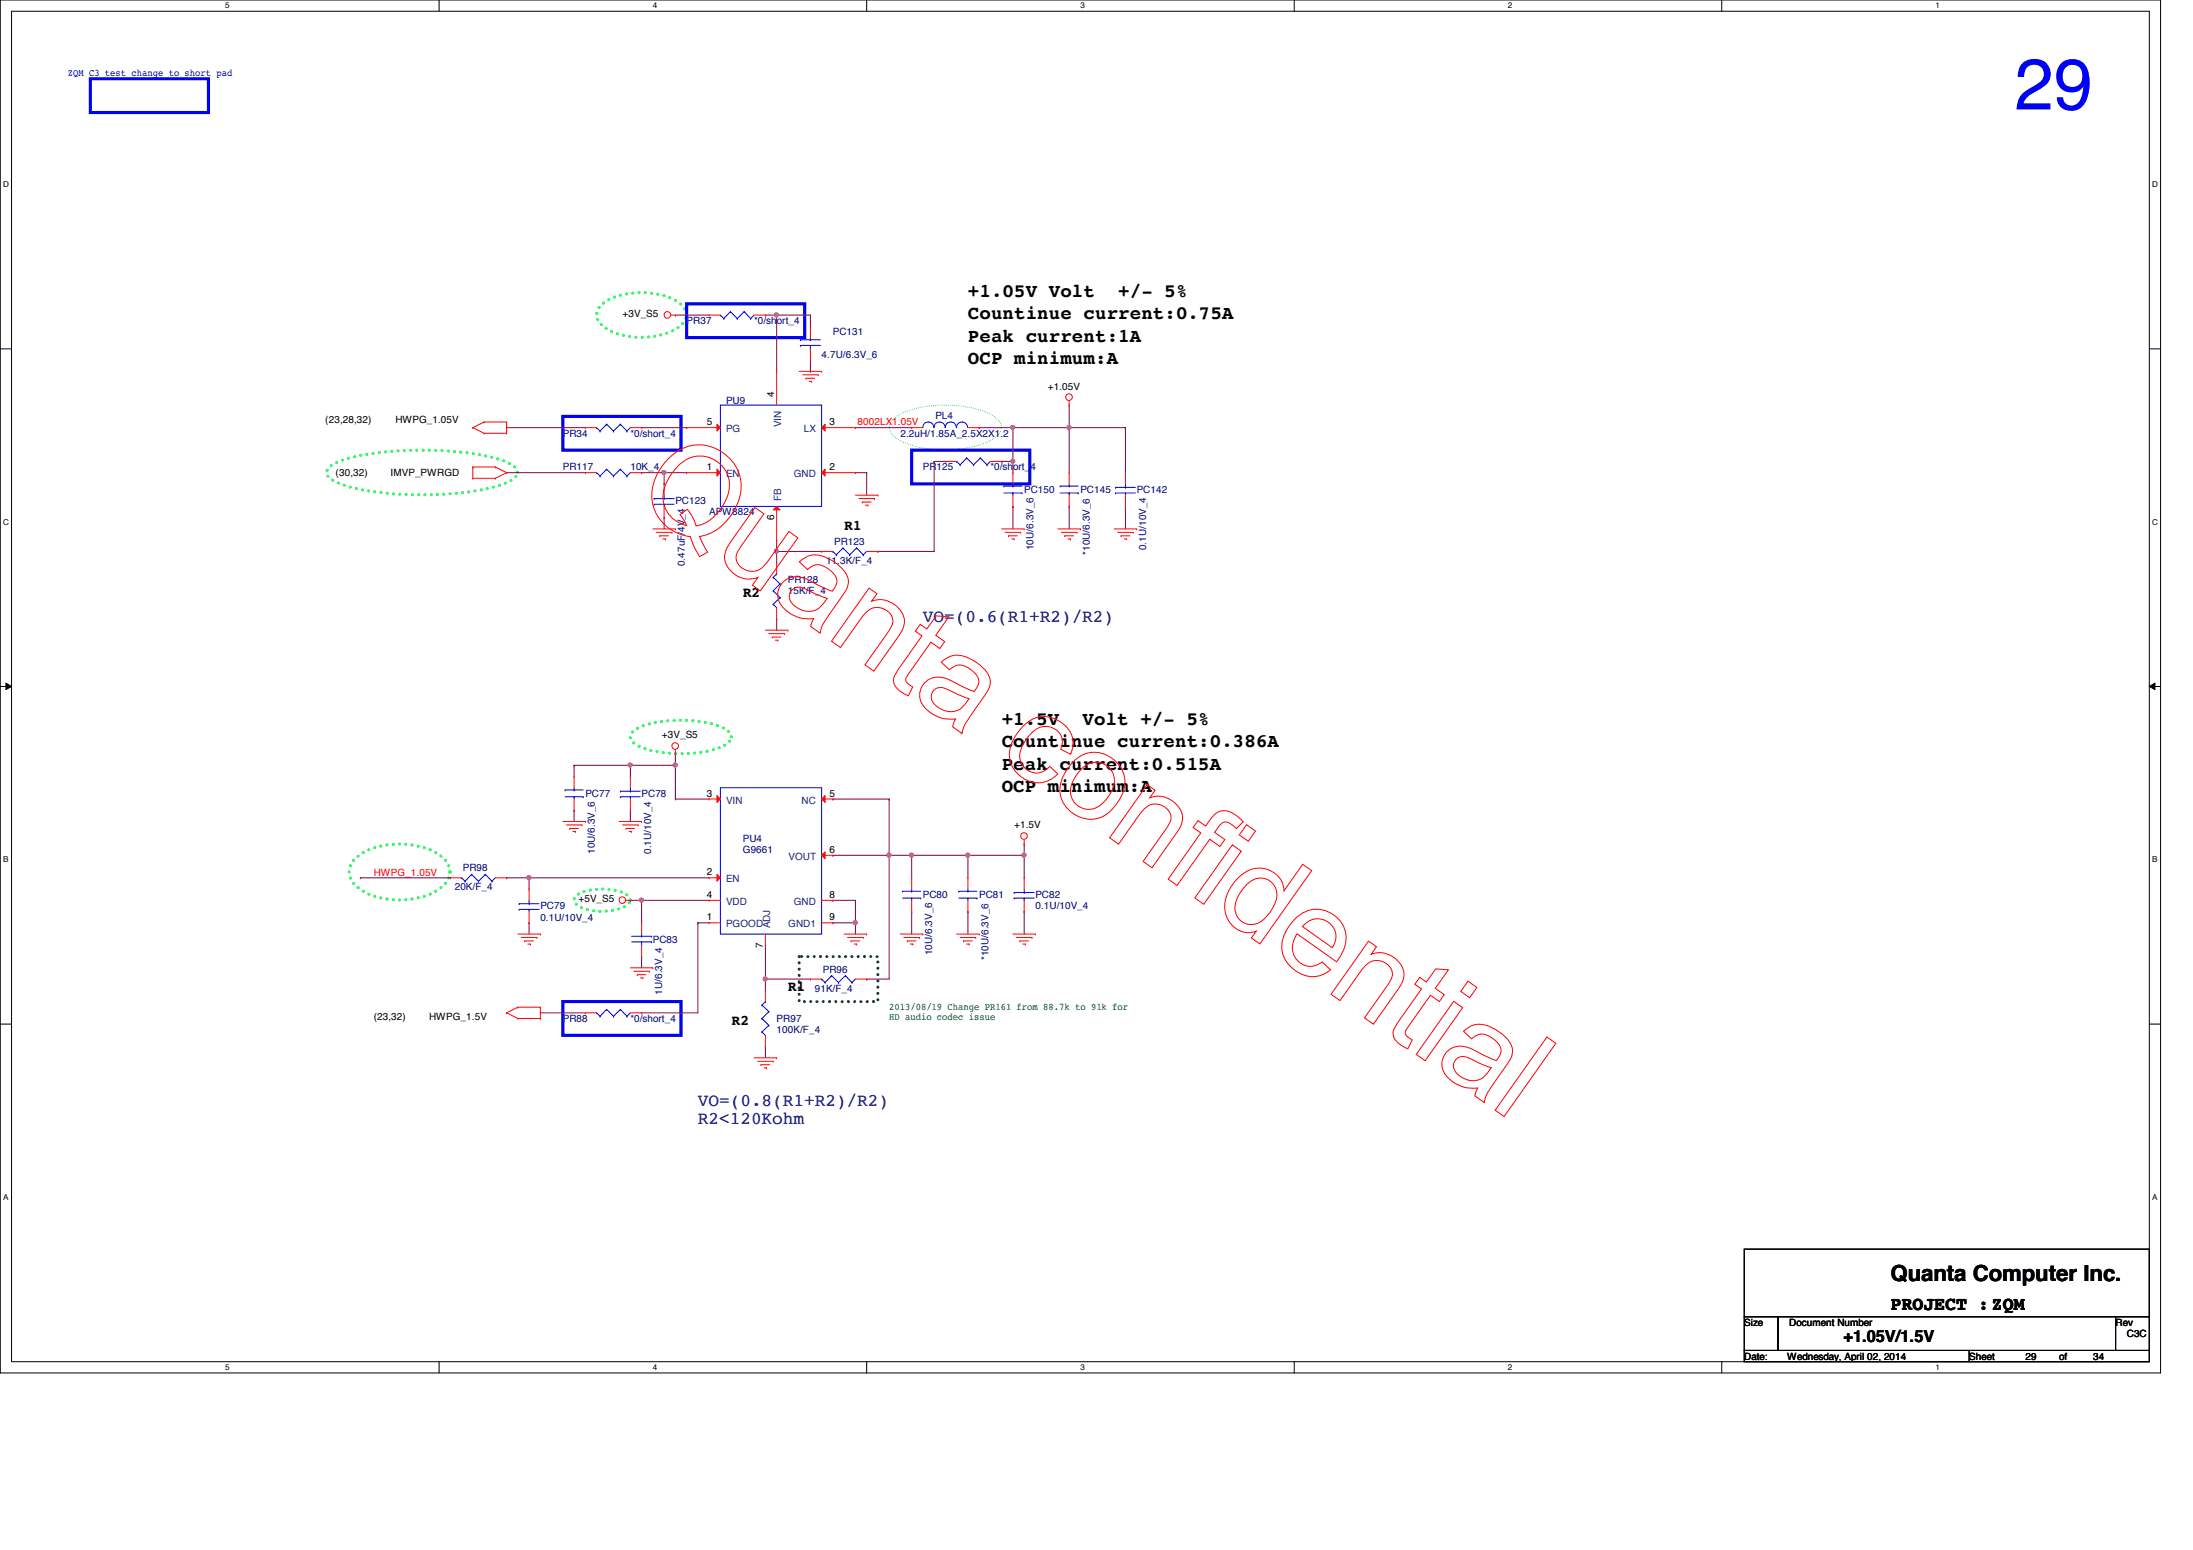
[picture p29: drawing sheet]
<svg xmlns="http://www.w3.org/2000/svg" width="297mm" height="210mm" viewBox="0 0 297 210" stroke-linecap="round" stroke-linejoin="round" font-family="sans-serif">
<defs><g id="words">
<text font-size="9.7" fill="#00f" x="272.8" y="14.8">29</text>
<text font-size="3" x="256.1" y="173.4">Quanta Computer Inc.</text>
<g font-size="2.6">
<text x="131.1" y="40.2">+1.05V Volt</text>
<text x="151.5" y="40.2">+/- 5%</text>
<text x="131.1" y="43.3">Countinue current:0.75A</text>
<text x="131.1" y="46.3">Peak current:1A</text>
<text x="131.1" y="49.4">OCP minimum:A</text>
<text x="135.7" y="101.2">Countinue current:0.386A</text>
<text x="135.7" y="98.1">+1.5V</text>
<text x="146.6" y="98.1">Volt +/- 5%</text>
<text x="135.7" y="104.2">Peak current:0.515A</text>
<text x="135.7" y="107.3">OCP minimum:A</text>
<text x="256.1" y="177.4">PROJECT :ZQM</text>
</g>
<g font-size="2.4" fill="#000080">
<text x="125" y="84.2">VO=(0.6(R1+R2)/R2)</text>
<text x="94.5" y="149.8">VO=(0.8(R1+R2)/R2)</text>
<text x="94.5" y="152.2">R2&lt;120Kohm</text>
</g>
<text font-size="2.2" x="249.7" y="181.7">+1.05V/1.5V</text>
<g font-size="1.9">
<text x="114.3" y="71.7">R1</text>
<text x="100.6" y="80.9">R2</text>
<text x="106.7" y="134.2">R1</text>
<text x="99.1" y="138.8">R2</text>
</g>
<text font-size="1.4" fill="#00f" x="9.2" y="10.3">ZQM C3 test change to short pad</text>
<g font-size="1.4">
<text x="84.3" y="43">+3V_S5</text>
<text x="104.9" y="53.8" transform="rotate(-90 104.9 53.8)">4</text>
<text x="141.9" y="52.7">+1.05V</text>
<text x="44.1" y="57.3">(23,28,32)</text>
<text x="53.5" y="57.3">HWPG_1.05V</text>
<text x="95.8" y="57.6">5</text>
<text x="112.3" y="57.6">3</text>
<text x="45.5" y="64.5">(30,32)</text>
<text x="52.9" y="64.5">IMVP_PWRGD</text>
<text x="95.8" y="63.7">1</text>
<text x="112.3" y="63.7">2</text>
<text x="104.9" y="70.4" transform="rotate(-90 104.9 70.4)">6</text>
<text x="89.7" y="100">+3V_S5</text>
<text x="95.8" y="107.9">3</text>
<text x="112.3" y="107.9">5</text>
<text x="137.4" y="112.2">+1.5V</text>
<text x="95.8" y="118.5">2</text>
<text x="112.3" y="115.5">6</text>
<text x="78.4" y="122.2">+5V_S5</text>
<text x="95.8" y="121.6">4</text>
<text x="95.8" y="124.6">1</text>
<text x="112.3" y="121.6">8</text>
<text x="112.3" y="124.6">9</text>
<text x="103.3" y="128.3" transform="rotate(-90 103.3 128.3)">7</text>
<text x="50.6" y="138.1">(23,32)</text>
<text x="58.1" y="138.1">HWPG_1.5V</text>
<text x="236.3" y="179.5">Size</text>
<text x="242.4" y="179.5">Document Number</text>
<text x="286.6" y="179.5">Rev</text>
<text x="236.3" y="184.1">Date:</text>
<text x="242.1" y="184.1">Wednesday, April 02, 2014</text>
<text x="266.7" y="184.1">Sheet</text>
<text x="274.4" y="184.1">29</text>
<text x="278.9" y="184.1">of</text>
<text x="283.5" y="184.1">34</text>
<text x="288.1" y="181.1">C3C</text>
</g>
<g font-size="1.4" fill="#000080">
<text x="93" y="43.9">PR37</text>
<text x="102.1" y="43.9">*0/short_4</text>
<text x="112.8" y="45.4">PC131</text>
<text x="111.3" y="48.5">4.7U/6.3V_6</text>
<text x="76.2" y="59.1">PR34</text>
<text x="85.4" y="59.1">*0/short_4</text>
<text x="98.3" y="54.7">PU9</text>
<text x="122" y="59.1">2.2uH/1.85A_2.5X2X1.2</text>
<text x="126.7" y="56.7">PL4</text>
<text x="76.2" y="63.7">PR117</text>
<text x="85.4" y="63.7">10K_4</text>
<text x="125" y="63.7">PR125</text>
<text x="134.2" y="63.7">*0/short_4</text>
<text x="91.5" y="68.3">PC123</text>
<text x="96.1" y="69.8">APW8824</text>
<text x="138.7" y="66.8">PC150</text>
<text x="146.3" y="66.8">PC145</text>
<text x="154" y="66.8">PC142</text>
<text x="92.7" y="76.7" transform="rotate(-90 92.7 76.7)">0.47uF/4V_4</text>
<text x="111.9" y="76.4">11.3K/F_4</text>
<text x="113" y="73.8">PR123</text>
<text x="140" y="74.5" transform="rotate(-90 140 74.5)">10U/6.3V_6</text>
<text x="147.6" y="75.1" transform="rotate(-90 147.6 75.1)">*10U/6.3V_6</text>
<text x="155.2" y="74.5" transform="rotate(-90 155.2 74.5)">0.1U/10V_4</text>
<text x="106.7" y="79">PR128</text>
<text x="106.7" y="80.5">15K/F_4</text>
<text x="79.3" y="107.9">PC77</text>
<text x="86.9" y="107.9">PC78</text>
<text x="62.7" y="118">PR98</text>
<text x="80.6" y="115.7" transform="rotate(-90 80.6 115.7)">10U/6.3V_6</text>
<text x="88.2" y="115.7" transform="rotate(-90 88.2 115.7)">0.1U/10V_4</text>
<text x="100.6" y="114">PU4</text>
<text x="100.6" y="115.5">G9661</text>
<text x="61.6" y="120.6">20K/F_4</text>
<text x="73.2" y="123.1">PC79</text>
<text x="73.2" y="124.7">0.1U/10V_4</text>
<text x="125" y="121.6">PC80</text>
<text x="132.6" y="121.6">PC81</text>
<text x="140.2" y="121.6">PC82</text>
<text x="140.2" y="123.1">0.1U/10V_4</text>
<text x="88.4" y="127.7">PC83</text>
<text x="111.5" y="131.7">PR96</text>
<text x="126.3" y="129.4" transform="rotate(-90 126.3 129.4)">10U/6.3V_6</text>
<text x="133.9" y="130" transform="rotate(-90 133.9 130)">*10U/6.3V_6</text>
<text x="89.7" y="134.7" transform="rotate(-90 89.7 134.7)">1U/6.3V_4</text>
<text x="110.4" y="134.3">91K/F_4</text>
<text x="76.2" y="138.4">PR88</text>
<text x="85.4" y="138.4">*0/short_4</text>
<text x="105.2" y="138.4">PR97</text>
<text x="105.2" y="139.9">100K/F_4</text>
</g>
<g font-size="1.4" fill="#004080">
<text x="98.3" y="58.5">PG</text>
<text x="105.8" y="57.9" transform="rotate(-90 105.8 57.9)">VIN</text>
<text x="108.9" y="58.5">LX</text>
<text x="98.3" y="64.6">EN</text>
<text x="107.5" y="64.6">GND</text>
<text x="105.8" y="67.8" transform="rotate(-90 105.8 67.8)">FB</text>
<text x="98.3" y="108.8">VIN</text>
<text x="108.6" y="108.8">NC</text>
<text x="98.3" y="119.5">EN</text>
<text x="106.8" y="116.5">VOUT</text>
<text x="98.3" y="122.6">VDD</text>
<text x="98.3" y="125.6">PGOOD</text>
<text x="104.3" y="125.7" transform="rotate(-90 104.3 125.7)">ADJ</text>
<text x="106.8" y="125.6">GND1</text>
<text x="107.5" y="122.6">GND</text>
</g>
<g font-size="1.4" fill="#f00">
<text x="116.2" y="57.6">8002LX1.05V</text>
<text x="50.6" y="118.6">HWPG_1.05V</text>
</g>
<g font-size="1.4" fill="#008000">
<text x="120.4" y="136.8">2013/08/19 Change PR161 from 88.7k to 91k for</text>
<text x="120.4" y="138.1">HD audio codec issue</text>
</g>
<g font-size="1.1">
<text x="30.5" y="1.1">5</text>
<text x="88.4" y="1.1">4</text>
<text x="146.3" y="1.1">3</text>
<text x="204.3" y="1.1">2</text>
<text x="262.2" y="1.1">1</text>
<text x=".4" y="25.4">D</text>
<text x="291.5" y="25.4">D</text>
<text x=".4" y="71.1">C</text>
<text x="291.5" y="71.1">C</text>
<text x=".4" y="116.8">B</text>
<text x="291.5" y="116.8">B</text>
<text x=".4" y="162.5">A</text>
<text x="291.5" y="162.5">A</text>
<text x="30.5" y="185.5">5</text>
<text x="88.4" y="185.5">4</text>
<text x="146.3" y="185.5">3</text>
<text x="204.3" y="185.5">2</text>
<text x="262.2" y="185.5">1</text>
</g>
</g></defs>
<path d="M0 0h292.6v185.9h-292.6zM1.6 1.5h289.5v182.9h-289.5z" fill="none" stroke="#000" stroke-width=".14"/>
<g fill="#fff">
<path d="M30.5 .2h.6v1.2h-.6z"/>
<path d="M30.5 184.6h.6v1.2h-.6z"/>
</g>
<path d="M59.5 0v1.5M59.5 184.4v1.5" fill="none" stroke="#000" stroke-width=".14"/>
<g fill="#fff">
<path d="M88.4 .2h.6v1.2h-.6z"/>
<path d="M88.4 184.6h.6v1.2h-.6z"/>
</g>
<path d="M117.4 0v1.5M117.4 184.4v1.5" fill="none" stroke="#000" stroke-width=".14"/>
<g fill="#fff">
<path d="M146.3 .2h.6v1.2h-.6z"/>
<path d="M146.3 184.6h.6v1.2h-.6z"/>
</g>
<path d="M175.3 0v1.5M175.3 184.4v1.5" fill="none" stroke="#000" stroke-width=".14"/>
<g fill="#fff">
<path d="M204.3 .2h.5v1.2h-.5z"/>
<path d="M204.3 184.6h.5v1.2h-.5z"/>
</g>
<path d="M233.2 0v1.5M233.2 184.4v1.5" fill="none" stroke="#000" stroke-width=".14"/>
<g fill="#fff">
<path d="M262.2 .2h.6v1.2h-.6z"/>
<path d="M262.2 184.6h.6v1.2h-.6z"/>
<path d="M.4 24.4h.8v1.2h-.8z"/>
<path d="M291.5 24.4h.8v1.2h-.8z"/>
<path d="M.4 70.1h.8v1.2h-.8z"/>
<path d="M291.5 70.1h.8v1.2h-.8z"/>
</g>
<path d="M0 47.2h1.6M291.1 47.2h1.5" fill="none" stroke="#000" stroke-width=".14"/>
<g fill="#fff">
<path d="M.4 115.8h.7v1.2h-.7z"/>
<path d="M291.5 115.8h.7v1.2h-.7z"/>
</g>
<path d="M0 93h1.6M.8 92.5l.8 .5-.8 .4zM291.1 93l.8-.5v.9zM291.1 93h1.5" fill="none" stroke="#000" stroke-width=".14"/>
<path d="M.8 92.5l.8 .5-.8 .4zM291.1 93l.8-.5v.9z" fill="#000"/>
<g fill="#fff">
<path d="M.4 161.5h.7v1.2h-.7z"/>
<path d="M291.5 161.5h.7v1.2h-.7z"/>
</g>
<path d="M0 138.7h1.6M291.1 138.7h1.5" fill="none" stroke="#000" stroke-width=".14"/>
<path d="M81.6 41.1a9.8 9.8 0 0 1 8.3-1.1 4.5 4.5 0 0 1 3 2.1 1.83 1.83 0 0 1-.8 2.1 9.7 9.7 0 0 1-8.3 1.1 4.5 4.5 0 0 1-2.9-2.1 1.82 1.82 0 0 1 .7-2.1zM44.7 63.2a13.4 13.4 0 0 1 5.9-1.8 48.8 48.8 0 0 1 15.7 .4 8.6 8.6 0 0 1 3.3 1.4 .92 .92 0 0 1 0 1.6 13.5 13.5 0 0 1-5.9 1.8 47.5 47.5 0 0 1-15.7-.5 8.5 8.5 0 0 1-3.3-1.3 .92 .92 0 0 1 0-1.6zM85.8 99a9.6 9.6 0 0 1 5.2-1.4 15.2 15.2 0 0 1 7.1 1.1 1.16 1.16 0 0 1 .8 1.5 3.9 3.9 0 0 1-2.3 1.3 17.7 17.7 0 0 1-9.6-.2 2.05 2.05 0 0 1-1.6-1.5l.1-.4zM48 116.3a9.2 9.2 0 0 1 7.2-2 8 8 0 0 1 5 2 2.34 2.34 0 0 1 0 3.5 9.2 9.2 0 0 1-7.2 2 7.9 7.9 0 0 1-5-2 2.36 2.36 0 0 1 0-3.5zM78.1 121.2a7.5 7.5 0 0 1 6.8 0 .77 .77 0 0 1 0 1.4 7.2 7.2 0 0 1-6.8 0 .77 .77 0 0 1 0-1.4z" fill="none" stroke="#00ff40" stroke-width=".42" stroke-dasharray="0 .8"/>
<path d="M120.8 56.9a8 8 0 0 1 4.8-1.9 15.5 15.5 0 0 1 8.6 1.1 2.28 2.28 0 0 1 1.4 1.8 2.31 2.31 0 0 1-1.4 1.8 15.5 15.5 0 0 1-12.3 0 2.3 2.3 0 0 1-1.5-1.8l.1-.5z" fill="none" stroke="#00ff40" stroke-width=".14" stroke-dasharray="0 .3"/>
<path d="M108.2 129.5h10.7v6.1h-10.7z" fill="none" stroke="#008000" stroke-width=".42" stroke-dasharray="0 .8"/>
<path d="M12.2 10.7h16v4.5h-16zM76.2 56.4h16v4.6h-16zM93 41.1h16v4.6h-16zM123.5 61h16v4.5h-16zM76.2 135.6h16v4.6h-16z" fill="none" stroke="#00f" stroke-width=".42"/>
<path d="M91.5 42.7h.1M91.5 42.7h4.6M105.2 74.7h.1M105.2 74.7h6.1" fill="none" stroke="#800040" stroke-width=".14"/>
<circle cx="105.2" cy="74.6" r=".29" fill="#f0f"/>
<circle cx="105.2" cy="74.6" r=".29" fill="none" stroke="#f0f" stroke-width=".14"/>
<g fill="none" stroke="#800040" stroke-width=".14">
<path d="M144.8 54.9h.1M144.8 54.9v3M90 64h.1M90 64h3M105.2 73.2h.1M105.2 73.2v1.5M115.9 64h.1M115.9 64h1.5M117.4 64h.1M117.4 64v3.1M118.9 74.7h.1M126.5 62.5h.1"/>
<path d="M126.5 62.5v12.2h-7.6M126.5 62.5h1.6M137.2 62.5h.1M137.2 68.6h.1M137.2 62.5v1.5M137.2 68.6v3M105.2 83.8h.1M105.2 83.8v1.5"/>
</g>
<circle cx="89.9" cy="64" r=".29" fill="#f0f"/>
<circle cx="89.9" cy="64" r=".29" fill="none" stroke="#f0f" stroke-width=".14"/>
<path d="M105.2 42.7h.1M105.2 42.7v7.6M115.9 57.9h.1M115.9 57.9h7.6M132.6 57.9h.1M132.6 57.9h12.2M137.2 57.9h.1" fill="none" stroke="#800040" stroke-width=".14"/>
<circle cx="105.2" cy="42.6" r=".29" fill="#f0f"/>
<circle cx="105.2" cy="42.6" r=".29" fill="none" stroke="#f0f" stroke-width=".14"/>
<path d="M105.2 42.7h.1M105.2 42.7h4.6M109.8 42.7h.1M109.8 42.7v1.5M137.2 57.9h.1M137.2 57.9v4.6h-1.5M135.7 62.5h.1" fill="none" stroke="#800040" stroke-width=".14"/>
<circle cx="137.2" cy="62.5" r=".29" fill="#f0f"/>
<circle cx="137.2" cy="62.5" r=".29" fill="none" stroke="#f0f" stroke-width=".14"/>
<circle cx="137.2" cy="57.9" r=".29" fill="#f0f"/>
<circle cx="137.2" cy="57.9" r=".29" fill="none" stroke="#f0f" stroke-width=".14"/>
<g fill="none" stroke="#800040" stroke-width=".14">
<path d="M86.9 57.9h6.1M93 57.9h.1M103.7 42.7h.1M103.7 42.7h1.5M144.8 57.9h.1M144.8 57.9h7.6M144.8 57.9v6.1M152.4 57.9h.1M152.4 57.9v6.1M68.6 64h.1M68.6 64h10.7M86.9 64h.1"/>
<path d="M86.9 64h3.1M90 64h.1M90 70.1h.1M90 64v1.5M90 70.1v1.5M105.2 74.7h.1M105.2 74.7v1.5M144.8 68.6h.1M144.8 68.6v3M152.4 68.6h.1M152.4 68.6v3"/>
</g>
<circle cx="144.8" cy="57.9" r=".29" fill="#f0f"/>
<circle cx="144.8" cy="57.9" r=".29" fill="none" stroke="#f0f" stroke-width=".14"/>
<g fill="none" stroke="#800040" stroke-width=".14">
<path d="M68.6 57.9h.1M68.6 57.9h10.7M91.5 102.1h.1M91.5 102.1v1.5M120.4 115.8h.1M120.4 115.8h3.1M120.4 115.8v16.8h-3M138.7 114.3h.1M138.7 114.3v1.5M86.9 137.2h.1M86.9 137.2h7.6M103.7 132.6h.1"/>
<path d="M103.7 132.6h6.1M112.8 125h.1M112.8 121.9h.1M112.8 121.9h3.1M115.9 121.9h.1M115.9 121.9v3.1h-3.1M117.4 132.6h.1"/>
</g>
<circle cx="120.4" cy="115.8" r=".29" fill="#f0f"/>
<circle cx="120.4" cy="115.8" r=".29" fill="none" stroke="#f0f" stroke-width=".14"/>
<path d="M115.9 125h.1M115.9 125v1.5M138.7 123.4h.1M138.7 123.4v3.1" fill="none" stroke="#800040" stroke-width=".14"/>
<circle cx="115.8" cy="124.9" r=".29" fill="#f0f"/>
<circle cx="115.8" cy="124.9" r=".29" fill="none" stroke="#f0f" stroke-width=".14"/>
<path d="M138.7 115.8h.1M138.7 115.8v3.1" fill="none" stroke="#800040" stroke-width=".14"/>
<circle cx="138.7" cy="115.8" r=".29" fill="#f0f"/>
<circle cx="138.7" cy="115.8" r=".29" fill="none" stroke="#f0f" stroke-width=".14"/>
<path d="M91.5 103.6h.1M91.5 103.6v4.6M131.1 115.8h.1M131.1 115.8h7.6M103.7 132.6h.1M103.7 132.6v1.5" fill="none" stroke="#800040" stroke-width=".14"/>
<circle cx="91.4" cy="103.6" r=".29" fill="#f0f"/>
<circle cx="91.4" cy="103.6" r=".29" fill="none" stroke="#f0f" stroke-width=".14"/>
<path d="M71.7 118.9h.1M71.7 118.9h24.4M85.4 109.7h.1M85.4 103.6h.1M85.4 103.6v1.6M85.4 109.7v1.6" fill="none" stroke="#800040" stroke-width=".14"/>
<circle cx="71.6" cy="118.8" r=".29" fill="#f0f"/>
<circle cx="71.6" cy="118.8" r=".29" fill="none" stroke="#f0f" stroke-width=".14"/>
<path d="M77.8 103.6h.1M77.8 103.6h7.6M94.5 125h.1M94.5 125v12.2" fill="none" stroke="#800040" stroke-width=".14"/>
<circle cx="85.4" cy="103.6" r=".29" fill="#f0f"/>
<circle cx="85.4" cy="103.6" r=".29" fill="none" stroke="#f0f" stroke-width=".14"/>
<g fill="none" stroke="#800040" stroke-width=".14">
<path d="M71.7 118.9h.1M71.7 118.9v1.5M112.8 108.2h.1M112.8 115.8h.1M112.8 108.2h7.6M120.4 108.2h.1M120.4 108.2v7.6h-7.6M71.7 125h.1M71.7 125v1.5M94.5 125h.1M94.5 125h1.6M103.7 128h.1"/>
<path d="M103.7 128v4.6"/>
</g>
<circle cx="103.6" cy="132.6" r=".29" fill="#f0f"/>
<circle cx="103.6" cy="132.6" r=".29" fill="none" stroke="#f0f" stroke-width=".14"/>
<path d="M68.6 118.9h.1M68.6 118.9h3.1M85.4 103.6h.1M85.4 103.6h6.1M91.5 108.2h.1M91.5 108.2h4.6M86.9 129.5h.1M86.9 121.9h.1M86.9 129.5v1.6M86.9 121.9h9.2M103.7 141.7h.1M103.7 141.7v1.6" fill="none" stroke="#800040" stroke-width=".14"/>
<circle cx="86.9" cy="121.9" r=".29" fill="#f0f"/>
<circle cx="86.9" cy="121.9" r=".29" fill="none" stroke="#f0f" stroke-width=".14"/>
<path d="M77.8 109.7h.1M77.8 103.6h.1M77.8 103.6v1.6M77.8 109.7v1.6M131.1 115.8h.1M131.1 115.8v3.1M73.2 137.2h.1M73.2 137.2h6.1M85.4 121.9h.1M85.4 121.9h1.5M86.9 121.9h.1M86.9 121.9v3.1" fill="none" stroke="#800040" stroke-width=".14"/>
<circle cx="131.1" cy="115.8" r=".29" fill="#f0f"/>
<circle cx="131.1" cy="115.8" r=".29" fill="none" stroke="#f0f" stroke-width=".14"/>
<path d="M123.5 115.8h.1M123.5 115.8v3.1M131.1 123.4h.1M131.1 123.4v3.1" fill="none" stroke="#800040" stroke-width=".14"/>
<circle cx="123.5" cy="115.8" r=".29" fill="#f0f"/>
<circle cx="123.5" cy="115.8" r=".29" fill="none" stroke="#f0f" stroke-width=".14"/>
<path d="M109.8 50.3h.1M109.8 48.8v1.5M48.8 118.9h.1M48.8 118.9h12.2M123.5 115.8h.1M123.5 115.8h7.6M123.5 123.4h.1M123.5 123.4v3.1" fill="none" stroke="#800040" stroke-width=".14"/>
<g fill="none" stroke="#f00" stroke-width=".14">
<path d="M64 57.9h.1M64 57.9l1.6 .8M65.6 57.1h.1M65.6 58.7h.1M65.6 57.1l-1.6 .8M65.6 57.1h3M65.6 58.7h3M68.6 57.1h.1M68.6 58.7h.1M68.6 57.1v1.6M79.3 57.9h.1M79.3 57.9h1.5"/>
<path d="M85.4 57.9h1.5M86.9 57.9h.1M90.9 42.7h.6M91.5 42.7h.1M108.2 50.3h3.1M108.7 50.8h2.1M109.2 51.2h.1M109.2 51.2h1.2M109.6 51.6h.3M109.8 44.2h.1M109.8 48.8h.1M109.8 44.2v1.5"/>
<path d="M109.8 47.2v1.6M109.9 51.6h.1M110.8 50.8h.1M111.3 50.3h.1M144.8 54.9h.1M144.8 54.3v.6M64 64.8h.1M64 63.2h.1M64 64.8h3.1M64 63.2v1.6M64 63.2h3.1M67.1 64.8h.1"/>
<path d="M67.1 63.2h.1M67.1 63.2l1.5 .8M68.6 64h.1M68.6 64l-1.5 .8M79.3 64h.1M79.3 64h1.5M85.4 64h1.5M86.9 64h.1M88.4 71.6h3.1M88.9 72.1h2.1M89.4 72.6h.1M89.4 72.6h1.1"/>
<path d="M89.8 73h.3M90.1 73h.1M91 72.1h.1M91.5 71.6h.1M115.9 67.1h3M116.3 67.5h2.1M116.8 68h.1M116.8 68h1.2M117.2 68.4h.4M117.6 68.4h.1M118.4 67.5h.1M118.9 67.1h.1"/>
<path d="M135.7 71.6h3M136.1 72.1h2.2M136.6 72.6h.1M136.6 72.6h1.2M137 73h.4M137.2 64h.1M137.2 68.6h.1M137.2 64v1.5M137.2 67.1v1.5M137.4 73h.1M138.3 72.1h.1M138.7 71.6h.1"/>
<path d="M143.3 71.6h3M143.8 72.1h2.1M144.2 72.6h.1M144.2 72.6h1.2M144.6 73h.4M145 73h.1M145.9 72.1h.1M146.3 71.6h.1M150.9 71.6h3.1M151.4 72.1h2.1M151.8 72.6h.1M151.8 72.6h1.2"/>
<path d="M152.3 73h.3M152.6 73h.1M153.5 72.1h.1M154 71.6h.1M103.7 85.3h3M104.1 85.8h2.2M104.6 86.3h.1M104.6 86.3h1.2M105 86.7h.4M105.4 86.7h.1M106.3 85.8h.1M106.7 85.3h.1"/>
<path d="M61 118.9h.1M61 118.9h1.5M67.1 118.9h1.5M68.6 118.9h.1M76.2 111.3h3.1M76.7 111.7h2.1M77.2 112.2h.1M77.2 112.2h1.2M77.6 112.6h.3M77.9 112.6h.1M78.8 111.7h.1M79.3 111.3h.1"/>
<path d="M83.9 111.3h3M84.3 111.7h2.1M84.8 112.2h.1M84.8 112.2h1.2M85.2 112.6h.4M85.4 109.7h.1M85.4 105.2h.1M85.4 105.2v1.5M85.4 108.2v1.5M85.6 112.6h.1M86.4 111.7h.1M86.9 111.3h.1"/>
<path d="M91.5 102.1h.1M91.5 101.5v.6M123.5 118.9h.1M123.5 118.9v1.5M138.7 114.3h.1M138.7 118.9h.1M138.7 113.7v.6M138.7 118.9v1.5M68.6 137.2h.1M68.6 137.2l1.5 .7M70.1 136.4h.1M70.1 137.9h.1"/>
<path d="M70.1 136.4l-1.5 .8M70.1 136.4h3.1M70.1 137.9h3.1M70.1 126.5h3.1M70.6 127h2.1M71.1 127.4h.1M71.1 127.4h1.2M71.5 127.8h.3M71.7 125h.1M71.7 120.4h.1M71.7 120.4v1.5M71.7 123.4v1.6"/>
<path d="M71.8 127.8h.1M72.7 127h.1M73.2 136.4h.1M73.2 137.9h.1M73.2 126.5h.1M73.2 136.4v1.5M84.8 121.9h.6M85.4 121.9h.1M85.4 131.1h3M85.8 131.5h2.2M86.3 132h.1M86.3 132h1.2"/>
<path d="M86.7 132.4h.4M87.1 132.4h.1M88 131.5h.1M88.4 131.1h.1M103.7 134.1h.1M103.7 134.1v1.5M109.8 132.6h.1M109.8 132.6h1.5M114.3 126.5h3.1M114.8 127h2.1M115.3 127.4h.1M115.3 127.4h1.2"/>
<path d="M115.7 127.8h.3M115.9 132.6h1.5M116 127.8h.1M116.9 127h.1M117.4 126.5h.1M117.4 132.6h.1M122 126.5h3M122.4 127h2.1M122.9 127.4h.1M122.9 127.4h1.2M123.3 127.8h.4M123.5 123.4h.1"/>
<path d="M123.5 121.9v1.5M123.7 127.8h.1M124.5 127h.1M125 126.5h.1M129.6 126.5h3M130 127h2.2M130.5 127.4h.1M130.5 127.4h1.2M130.9 127.8h.4M131.3 127.8h.1M132.2 127h.1M132.6 126.5h.1"/>
<path d="M137.2 126.5h3M137.7 127h2.1M138.1 127.4h.1M138.1 127.4h1.2M138.6 127.8h.3M138.7 123.4h.1M138.7 121.9v1.5M138.9 127.8h.1M139.8 127h.1M140.2 126.5h.1M102.1 143.3h3.1M102.6 143.7h2.1"/>
<path d="M103.1 144.2h.1M103.1 144.2h1.2M103.5 144.6h.3M103.7 141.7h.1M103.7 140.2v1.5M103.8 144.6h.1M104.7 143.7h.1M105.2 143.3h.1"/>
<circle cx="90.4" cy="42.6" r=".45"/>
<circle cx="144.8" cy="53.8" r=".45"/>
<circle cx="91.5" cy="101" r=".45"/>
<circle cx="138.7" cy="113.2" r=".45"/>
<circle cx="84.3" cy="121.9" r=".45"/>
</g>
<path d="M236.3 169.2h54.8v9.1h-54.8zM236.3 178.3h4.5v4.6h-4.5zM240.8 178.3h45.8v4.6h-45.8zM286.6 178.3h4.5v4.6h-4.5zM236.3 182.9h30.4v1.5h-30.4zM266.7 182.9h24.4v1.5h-24.4z" fill="none" stroke="#000" stroke-width=".14"/>
<g fill="none" stroke="#00f" stroke-width=".14">
<path d="M80.8 57.9h.1M80.8 57.9l.5 .5M81.3 58.4h.1M82.2 57.4h.1M82.2 57.4l.9 1M82.2 57.4l-.9 1M83.1 58.4h.1M84 57.4h.1M84 57.4l.9 1M84 57.4l-.9 1M84.9 58.4h.1M85.4 57.9l-.5 .5"/>
<path d="M108.4 46.8h.1M108.4 46h.1M108.4 46.8h2.7M108.4 46h2.7M109.8 46h.1M109.8 46.8h.1M109.8 45.7v.3M109.8 46.8v.4M80.8 64h.1M80.8 64l.5 .5M81.3 64.5h.1M82.2 63.5h.1"/>
<path d="M82.2 63.5l.9 1M82.2 63.5l-.9 1M83.1 64.5h.1M84 63.5h.1M84 63.5l.9 1M84 63.5l-.9 1M84.9 64.5h.1M85.4 64l-.5 .5M136 65.8h.1M136 66.8h2.4M136 65.8h2.4M137.2 65.8h.1"/>
<path d="M137.2 66.8h.1M137.2 65.5v.3M137.2 66.8v.3M138.4 66.8h.1M62.5 118.9h.1M62.5 118.9l.5 .4M63 119.3h.1M63.9 118.4h.1M63.9 118.4l.9 .9M63.9 118.4l-.9 .9M64.8 119.3h.1M65.7 118.4h.1"/>
<path d="M65.7 118.4l.9 .9M65.7 118.4l-.9 .9M66.6 119.3h.1M67.1 118.9l-.5 .4M84 107.1h.1M84 107.9h.1M84 107.1h2.7M84 107.9h2.7M85.4 107.9h.1M85.4 107.1h.1M85.4 106.7v.4M85.4 107.9v.3"/>
<path d="M97.6 106.7h13.7v19.8h-13.7zM70.3 122.4h.1M70.3 123.1h.1M70.3 122.4h2.7M70.3 123.1h2.7M71.7 123.1h.1M71.7 122.4h.1M71.7 121.9v.5M71.7 123.1v.3M103.2 139.7h.1M103.2 137.9h.1M103.2 136.1h.1"/>
<path d="M103.2 139.7l.5 .5M103.2 137.9l.9 1M103.2 136.1l.9 .9M103.7 135.6h.1M103.7 135.6l-.5 .5M104.1 138.9h.1M104.1 137h.1M104.1 138.9l-.9 .8M104.1 137l-.9 .9M111.3 132.6h.1M111.3 132.6l.5 .5M111.8 133.1h.1"/>
<path d="M112.6 132.1h.1M112.6 132.1l1 1M112.6 132.1l-.8 1M113.6 133.1h.1M114.5 132.1h.1M114.5 132.1l.9 1M114.5 132.1l-.9 1M115.4 133.1h.1M115.9 132.6l-.5 .5M122.3 120.7h.1M122.3 121.6h2.4M122.3 120.7h2.4"/>
<path d="M123.5 120.7h.1M123.5 121.6h.1M123.5 120.4v.3M123.5 121.6v.3M124.7 121.6h.1M137.4 120.9h.1M137.4 121.6h.1M137.4 120.9h2.7M137.4 121.6h2.7M138.7 121.6h.1M138.7 120.9h.1M138.7 120.4v.5"/>
<path d="M138.7 121.6v.3"/>
</g>
<path d="M97.1 118.4l.5 .5-.5 .4z" fill="#f00"/>
<path d="M96.1 118.9h.1M96.1 118.9h1.5M97.1 118.4l.5 .5-.5 .4z" fill="none" stroke="#f00" stroke-width=".14"/>
<path d="M111.3 115.8l.5-.4v.9z" fill="#f00"/>
<path d="M111.3 115.8l.5-.4v.9zM111.3 115.8h1.5M112.8 115.8h.1" fill="none" stroke="#f00" stroke-width=".14"/>
<path d="M111.3 108.2l.5-.5v1z" fill="#f00"/>
<path d="M111.3 108.2l.5-.5v1zM111.3 108.2h1.5M112.8 108.2h.1M96.1 121.9h.1M96.1 125h.1M96.1 121.9h1.5M96.1 125h1.5M111.3 121.9h1.5M112.8 121.9h.1" fill="none" stroke="#f00" stroke-width=".14"/>
<path d="M97.1 107.7l.5 .5-.5 .5z" fill="#f00"/>
<g fill="none" stroke="#f00" stroke-width=".14">
<path d="M90 70.1h.1M90 65.5h.1M90 65.5v1.6M90 68.6v1.5M111.3 74.7h.1M111.3 74.7h1.5M117.4 74.7h1.5M118.9 74.7h.1M128.1 62.5h.1M128.1 62.5h1.5M134.2 62.5h1.5M135.7 62.5h.1"/>
<path d="M96.1 108.2h.1M96.1 108.2h1.5M97.1 107.7l.5 .5-.5 .5zM79.3 137.2h.1M79.3 137.2h1.5M85.4 137.2h1.5M86.9 137.2h.1M103.7 128h.1M103.7 126.5v1.5M111.3 125h1.5M112.8 125h.1"/>
</g>
<g fill="none" stroke="#00f" stroke-width=".14">
<path d="M97.6 54.9h13.7v13.7h-13.7zM88.6 67.5h.1M88.6 68.3h.1M88.6 67.5h2.7M88.6 68.3h2.7M90 68.3h.1M90 67.5h.1M90 67.1v.4M90 68.3v.3M112.8 74.7h.1M112.8 74.7l.5 .4M113.3 75.1h.1"/>
<path d="M114.2 74.2h.1M114.2 74.2l.9 .9M114.2 74.2l-.9 .9M115.1 75.1h.1M116 74.2h.1M116 74.2l.9 .9M116 74.2l-.9 .9M116.9 75.1h.1M117.4 74.7l-.5 .4M129.6 62.5h.1M129.6 62.5l.4 .4M130 62.9h.1"/>
<path d="M130.9 62h.1M130.9 62l1 .9M130.9 62l-.9 .9M131.9 62.9h.1M132.8 62h.1M132.8 62l.9 .9M132.8 62l-.9 .9M133.7 62.9h.1M134.2 62.5l-.5 .4M80.8 137.2h.1M80.8 137.2l.5 .4M81.3 137.6h.1"/>
<path d="M82.2 136.7h.1M82.2 136.7l.9 .9M82.2 136.7l-.9 .9M83.1 137.6h.1M84 136.7h.1M84 136.7l.9 .9M84 136.7l-.9 .9M84.9 137.6h.1M85.4 137.2l-.5 .4"/>
</g>
<path d="M111.3 64l.5-.5v1z" fill="#f00"/>
<path d="M111.3 64l.5-.5v1zM111.3 64h4.6M115.9 64h.1" fill="none" stroke="#f00" stroke-width=".14"/>
<path d="M111.8 57.4v1l-.5-.5z" fill="#f00"/>
<path d="M111.3 57.9l.5-.5v1zM111.3 57.9h4.6M115.9 57.9h.1" fill="none" stroke="#f00" stroke-width=".14"/>
<path d="M97.1 63.5l.5 .5-.5 .5z" fill="#f00"/>
<path d="M105.2 50.3h.1M105.2 50.3v4.6M93 64h.1M93 64h4.6M97.1 63.5l.5 .5-.5 .5z" fill="none" stroke="#f00" stroke-width=".14"/>
<path d="M104.7 69l.5-.4 .5 .4z" fill="#f00"/>
<path d="M104.7 69l.5-.4 .5 .4zM105.2 73.2h.1M105.2 68.6v4.6" fill="none" stroke="#f00" stroke-width=".14"/>
<path d="M97.1 57.4l.5 .5-.5 .5z" fill="#f00"/>
<g fill="none" stroke="#f00" stroke-width=".14">
<path d="M93 57.9h.1M93 57.9h4.6M96.1 42.7h.1M96.1 42.7h1.5M97.1 57.4l.5 .5-.5 .5zM102.1 42.7h1.6M103.7 42.7h.1M123.5 57.9h.1M123.5 57.9h1.5M131.1 57.9h1.5M132.6 57.9h.1M105.2 76.2h.1"/>
<path d="M105.2 76.2v1.5M144.8 64h.1M144.8 68.6h.1M144.8 64v1.5M144.8 67.1v1.5M152.4 68.6h.1M152.4 64h.1M152.4 64v1.5M152.4 67.1v1.5M105.2 83.8h.1M105.2 82.3v1.5M77.8 105.2h.1"/>
<path d="M77.8 109.7h.1M77.8 105.2v1.5M77.8 108.2v1.5M131.1 118.9h.1M131.1 118.9v1.5M86.9 125h.1M86.9 129.5h.1M86.9 125v1.5M86.9 128v1.5M131.1 123.4h.1M131.1 121.9v1.5"/>
</g>
<g fill="none" stroke="#00f" stroke-width=".14">
<path d="M97.6 42.7h.1M97.6 42.7l.4 .4M98 43.1h.1M98.9 42.2h.1M98.9 42.2l1 .9M98.9 42.2l-.9 .9M99.9 43.1h.1M100.8 42.2h.1M100.8 42.2l.9 .9M100.8 42.2l-.9 .9M101.7 43.1h.1M102.1 42.7l-.4 .4"/>
<path d="M125 57.9a.74 .74 0 0 1 .7-.8 .74 .74 0 0 1 .8 .8M126.5 57.9a.74 .74 0 0 1 .8-.8 .74 .74 0 0 1 .7 .8M128.1 57.9a.74 .74 0 0 1 .7-.8 .74 .74 0 0 1 .7 .8M129.6 57.9a.74 .74 0 0 1 .7-.8 .74 .74 0 0 1 .8 .8M104.7 78.2h.1M104.7 78.2l1 .9M105.2 77.7h.1M105.2 77.7l-.5 .5M105.7 79.1h.1M105.7 79.1l-1 .9M143.6 65.8h.1M143.6 66.8h2.4"/>
<path d="M143.6 65.8h2.4M144.8 65.8h.1M144.8 66.8h.1M144.8 65.5v.3M144.8 66.8v.3M146 66.8h.1M151.1 66h.1M151.1 66.8h.1M151.1 66.8h2.7M151.1 66h2.7M152.4 66.8h.1M152.4 66h.1"/>
<path d="M152.4 65.5v.5M152.4 66.8v.3M104.7 81.8h.1M104.7 80h.1M104.7 81.8l.5 .5M104.7 80l1 .9M105.7 80.9h.1M105.7 80.9l-1 .9M76.5 107h.1M76.5 107.9h2.5M76.5 107h2.5M77.8 107h.1"/>
<path d="M77.8 107.9h.1M77.8 106.7v.3M77.8 107.9v.3M79 107.9h.1M85.6 127.6h2.7M85.6 126.8h2.7M86.9 126.8h.1M86.9 127.6h.1M86.9 126.5v.3M86.9 127.6v.4M88.3 127.6h.1M88.3 126.8h.1"/>
<path d="M129.9 120.7h.1M129.9 121.6h2.4M129.9 120.7h2.4M131.1 120.7h.1M131.1 121.6h.1M131.1 120.4v.3M131.1 121.6v.3M132.3 121.6h.1"/>
</g>
<circle cx="105.2" cy="74.6" r=".29" fill="#f0f"/>
<circle cx="105.2" cy="74.6" r=".29" fill="none" stroke="#f0f" stroke-width=".14"/>
<circle cx="89.9" cy="64" r=".29" fill="#f0f"/>
<circle cx="89.9" cy="64" r=".29" fill="none" stroke="#f0f" stroke-width=".14"/>
<circle cx="105.2" cy="42.6" r=".29" fill="#f0f"/>
<circle cx="105.2" cy="42.6" r=".29" fill="none" stroke="#f0f" stroke-width=".14"/>
<circle cx="137.2" cy="62.5" r=".29" fill="#f0f"/>
<circle cx="137.2" cy="62.5" r=".29" fill="none" stroke="#f0f" stroke-width=".14"/>
<circle cx="137.2" cy="57.9" r=".29" fill="#f0f"/>
<circle cx="137.2" cy="57.9" r=".29" fill="none" stroke="#f0f" stroke-width=".14"/>
<circle cx="144.8" cy="57.9" r=".29" fill="#f0f"/>
<circle cx="144.8" cy="57.9" r=".29" fill="none" stroke="#f0f" stroke-width=".14"/>
<circle cx="120.4" cy="115.8" r=".29" fill="#f0f"/>
<circle cx="120.4" cy="115.8" r=".29" fill="none" stroke="#f0f" stroke-width=".14"/>
<circle cx="115.8" cy="124.9" r=".29" fill="#f0f"/>
<circle cx="115.8" cy="124.9" r=".29" fill="none" stroke="#f0f" stroke-width=".14"/>
<circle cx="138.7" cy="115.8" r=".29" fill="#f0f"/>
<circle cx="138.7" cy="115.8" r=".29" fill="none" stroke="#f0f" stroke-width=".14"/>
<circle cx="91.4" cy="103.6" r=".29" fill="#f0f"/>
<circle cx="91.4" cy="103.6" r=".29" fill="none" stroke="#f0f" stroke-width=".14"/>
<circle cx="71.6" cy="118.8" r=".29" fill="#f0f"/>
<circle cx="71.6" cy="118.8" r=".29" fill="none" stroke="#f0f" stroke-width=".14"/>
<circle cx="85.4" cy="103.6" r=".29" fill="#f0f"/>
<circle cx="85.4" cy="103.6" r=".29" fill="none" stroke="#f0f" stroke-width=".14"/>
<circle cx="103.6" cy="132.6" r=".29" fill="#f0f"/>
<circle cx="103.6" cy="132.6" r=".29" fill="none" stroke="#f0f" stroke-width=".14"/>
<circle cx="86.9" cy="121.9" r=".29" fill="#f0f"/>
<circle cx="86.9" cy="121.9" r=".29" fill="none" stroke="#f0f" stroke-width=".14"/>
<circle cx="131.1" cy="115.8" r=".29" fill="#f0f"/>
<circle cx="131.1" cy="115.8" r=".29" fill="none" stroke="#f0f" stroke-width=".14"/>
<circle cx="123.5" cy="115.8" r=".29" fill="#f0f"/>
<circle cx="123.5" cy="115.8" r=".29" fill="none" stroke="#f0f" stroke-width=".14"/>
<g fill="none" stroke="#f00" stroke-width=".14">
<path d="M90.4 62.3a5.7 5.7 0 0 1 7.6-1 5.7 5.7 0 0 1 1.6 7.5 6.8 6.8 0 0 1-4.8 3.8l1.1 2.2-1.1 .6-.7-1.3-.6-1.4a5.7 5.7 0 0 1-4.2-9zM91.8 63.1a4 4 0 0 1 5.4-.5 4 4 0 0 1 1 5.3 5.8 5.8 0 0 1-3.9 3.3l-.6-1.3-.6-.9-1 .7 .5 .7 .4 .8a4 4 0 0 1-2.4-6.4zM102.3 68.7l1.2 .9-3.1 4.4a1.91 1.91 0 0 0-.4 2.5 2.29 2.29 0 0 0 3.8-.3l3.1-4.2 1.2 .8-5.1 7.2-1.1-.7 .8-1.1a3.3 3.3 0 0 1-4.6-3l.2-.5 .4-.8zM107.3 79.9a1.63 1.63 0 0 1 2 0l1.5 .7 1.2 .4-.3 .5a2.6 2.6 0 0 1-4.2 .4 1.36 1.36 0 0 1-.2-2zM108.3 76.1a3.1 3.1 0 0 1 4.1-.4 4.5 4.5 0 0 1 2.5 2.9 3.3 3.3 0 0 1-.9 2.3l-1.2 1.6a7.9 7.9 0 0 0-1.7 3v.2l-1.3-.9 .4-1a4.6 4.6 0 0 1-4.7-2.3 2.51 2.51 0 0 1 .7-2.8 2.51 2.51 0 0 1 2.8-.4l2.4 1.2 1.3 .6a1.66 1.66 0 0 0-.1-2.8 2.34 2.34 0 0 0-2.5-.7l-.7 .5zM117.7 79.6l1.1 .8-.7 1a3.4 3.4 0 0 1 4.4 2.7 3.9 3.9 0 0 1-1 2.4l-3.1 4.4-1.2-.9 3-4.3a1.95 1.95 0 0 0 .4-2.6 2.21 2.21 0 0 0-3.6 .2l-3.2 4.4-1.2-.9zM124.6 84.5l.9 .7 1.3-1.8 1.7 .1-1.8 2.5 1.3 .9-.7 .9-1.2-.8-3.2 4.5a.78 .78 0 0 0 .3 1.3l.4 .2-.6 1.2a3.3 3.3 0 0 1-1.9-1.8 2.17 2.17 0 0 1 .5-1.7l3.3-4.6-.9-.6zM126.5 93.4a1.63 1.63 0 0 1 2.1 .1l1.4 .7 1.3 .4-.4 .4a2.6 2.6 0 0 1-4.2 .5 1.36 1.36 0 0 1-.2-2.1zM127.5 89.7a3.1 3.1 0 0 1 4.1-.4 4.5 4.5 0 0 1 2.5 2.9 3.3 3.3 0 0 1-.9 2.2l-1.1 1.6a7.9 7.9 0 0 0-1.7 3l-.1 .3-1.3-.9 .4-1a4.6 4.6 0 0 1-4.6-2.3 2.51 2.51 0 0 1 .6-2.8 2.51 2.51 0 0 1 2.8-.4l2.4 1.2 1.3 .5a1.66 1.66 0 0 0-.1-2.7 2.34 2.34 0 0 0-2.5-.7l-.7 .5zM138.5 98.4a3.9 3.9 0 0 1 4.2-1.1 3.9 3.9 0 0 1 2.7 3.4l-.4 1.4-1.3-.6a2.22 2.22 0 0 0-.7-2.7 2.22 2.22 0 0 0-2.7 0 5.2 5.2 0 0 0-2.2 3.8 2.27 2.27 0 0 0 1.6 2 2.27 2.27 0 0 0 2.5-.8l1.1 1a3.8 3.8 0 0 1-6.3-1.1 4.3 4.3 0 0 1 .8-4.4zM145.5 103.1a4.1 4.1 0 0 1 4.6-.8 4.1 4.1 0 0 1 2.2 4.1 6.3 6.3 0 0 1-3.3 4.3 4.2 4.2 0 0 1-5.4-4.3 6.4 6.4 0 0 1 1.9-3.3zM146.6 104a2.55 2.55 0 0 1 3.5-.1 2.55 2.55 0 0 1 .4 3.5 3.6 3.6 0 0 1-3.3 2.2 2.58 2.58 0 0 1-1.7-4.2z"/>
<path d="M155.4 106.3l1.1 .7-.8 1a3.4 3.4 0 0 1 4.5 2.7 3.9 3.9 0 0 1-1 2.4l-3.2 4.4-1.2-.8 3.1-4.4a1.95 1.95 0 0 0 .3-2.6 2.21 2.21 0 0 0-3.5 .2l-3.2 4.4-1.2-.8zM162.3 111.1l1 .8 .5-.8a2.18 2.18 0 0 1 3.5-.7l1.1 .9-.9 .9a1.78 1.78 0 0 0-1.9-.8 3.7 3.7 0 0 0-1.1 1.3l1.4 1-.7 .9-1.3-.9-4.5 6.2-1.2-.8 4.4-6.3-1-.7zM166.9 114.4l1.2 .9-5.1 7.2-1.2-.9zM167.6 119a3.6 3.6 0 0 1 5.8 0l.3 .7 .2 .9 2.5-3.5 1.3 .8-7.1 9.9-1.1-.8 .7-.9a3.2 3.2 0 0 1-4.3-2.8 5.4 5.4 0 0 1 1.7-4.3zM168.8 111.7l1.3 .8-1 1.4-1.2-.8zM168.9 119.7a2.29 2.29 0 0 1 3-.4 2.29 2.29 0 0 1 .9 2.9 4.9 4.9 0 0 1-2.8 2.9 2.29 2.29 0 0 1-2.4-.8 2.29 2.29 0 0 1-.1-2.6 6.6 6.6 0 0 1 1.4-2zM175.5 124.3a4 4 0 0 1 5.4-.2 4 4 0 0 1 .7 5.2l-.6 .9-5.3-3.7a2.71 2.71 0 0 0 .8 4.1 2.31 2.31 0 0 0 2.6-.3l1.1 1a3.7 3.7 0 0 1-5.2-.3 3.8 3.8 0 0 1-.7-5.1zM176.7 125.2a2.46 2.46 0 0 1 3.4-.2 2.46 2.46 0 0 1 .4 3.3l-4.1-2.8zM185.4 127.5l1 .7-.7 1a3.4 3.4 0 0 1 4.5 2.7 3.9 3.9 0 0 1-1.1 2.4l-3.1 4.4-1.2-.9 3.1-4.3a1.95 1.95 0 0 0 .3-2.6 2.21 2.21 0 0 0-3.5 .2l-3.2 4.4-1.2-.9zM192.3 132.4l.9 .6 1.3-1.8 1.7 .1-1.8 2.5 1.2 .9-.6 .9-1.3-.8-3.1 4.5a.77 .77 0 0 0 .3 1.3l.4 .2-.6 1.2a3.3 3.3 0 0 1-2-1.7 2.18 2.18 0 0 1 .6-1.8l3.2-4.6-.9-.6zM196.9 135.6l1.2 .9-5.1 7.1-1.2-.8zM198.2 139.7a3.1 3.1 0 0 1 4.1-.4 4.5 4.5 0 0 1 2.6 2.9 3.3 3.3 0 0 1-1 2.2l-1.1 1.6a7.9 7.9 0 0 0-1.7 3l-.1 .3-1.2-.9 .4-1.1a4.6 4.6 0 0 1-4.7-2.3 2.51 2.51 0 0 1 .7-2.7 2.51 2.51 0 0 1 2.8-.4l2.4 1.2 1.3 .5a1.66 1.66 0 0 0-.2-2.7 2.34 2.34 0 0 0-2.5-.7l-.7 .5z"/>
<path d="M198.8 132.9l1.2 .8-.9 1.4-1.2-.8zM197.3 143.4a1.63 1.63 0 0 1 2 0l1.5 .7 1.2 .5-.3 .4a2.6 2.6 0 0 1-4.3 .5 1.36 1.36 0 0 1-.1-2.1zM209.5 140.4l1.2 .9-7 9.9-1.2-.9z"/>
</g>
<use href="#words"/>
</svg>
